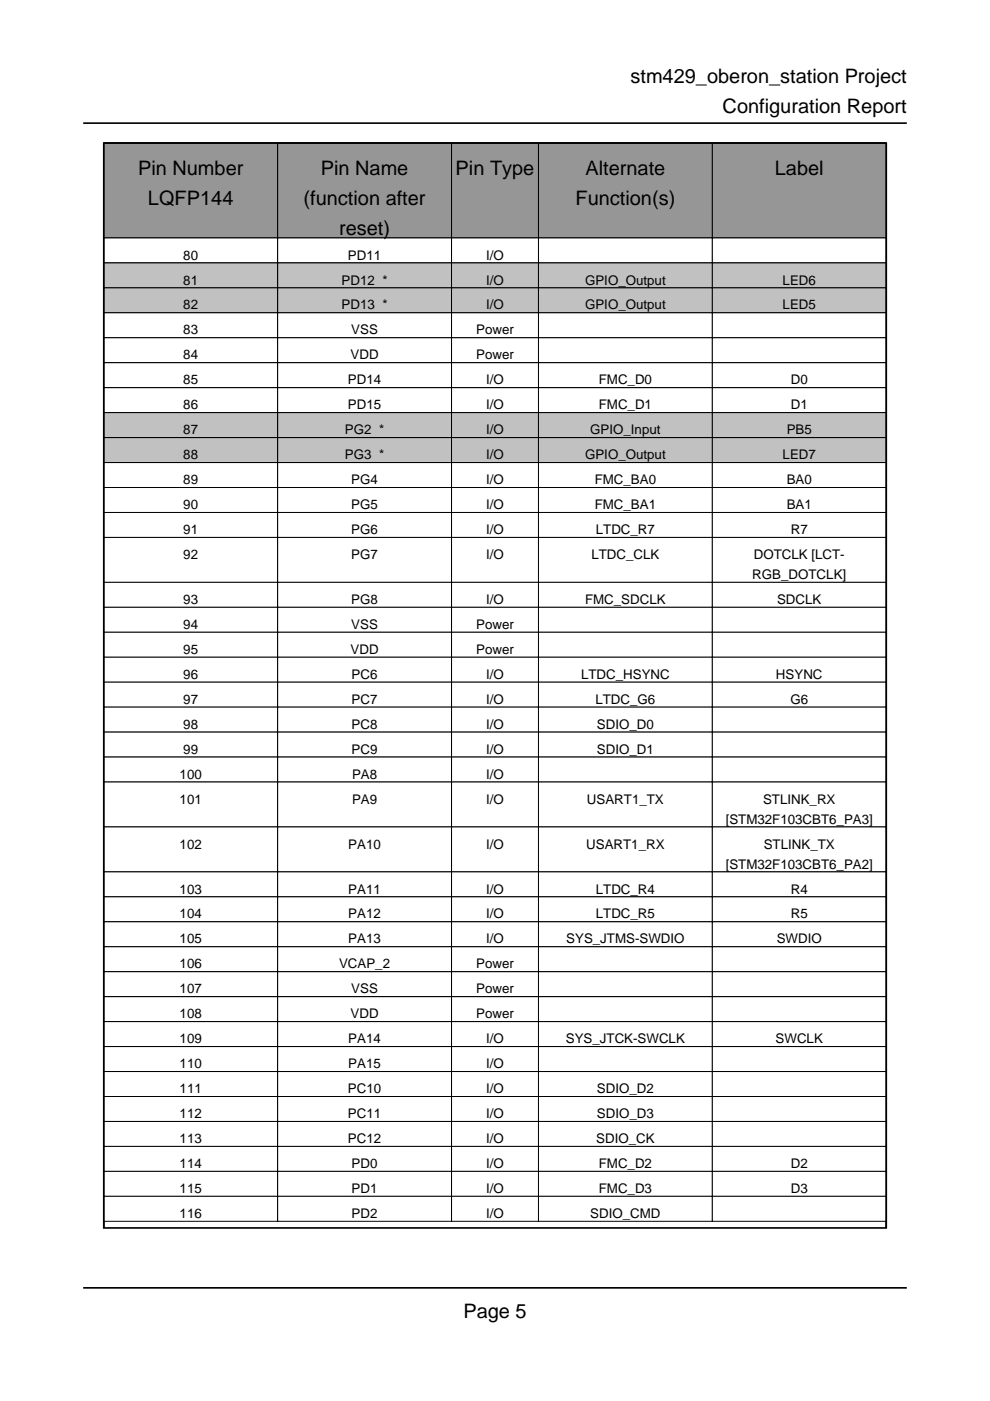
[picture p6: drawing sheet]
<svg xmlns="http://www.w3.org/2000/svg" width="210mm" height="297mm" viewBox="0 0 210 297" stroke-linecap="round" stroke-linejoin="round" font-family="sans-serif">
<defs><g id="words">
<g font-size="4.2">
<text x="133.7" y="17.6">stm429_oberon_station Project</text>
<text x="153.2" y="24">Configuration Report</text>
<text x="29.3" y="37">Pin Number</text>
<text x="68" y="37">Pin Name</text>
<text x="96.6" y="37">Pin Type</text>
<text x="124.1" y="37">Alternate</text>
<text x="164.3" y="37">Label</text>
<text x="31.4" y="43.4">LQFP144</text>
<text x="64.4" y="43.4">(function after</text>
<text x="122" y="43.4">Function(s)</text>
<text x="71.9" y="49.7">reset)</text>
<text x="98.2" y="279.4">Page 5</text>
</g>
<g font-size="2.8">
<text x="38.9" y="55">80</text>
<text x="73.8" y="55">PD11</text>
<text x="103.1" y="55">I/O</text>
<text x="38.9" y="60.3">81</text>
<text x="38.9" y="65.6">82</text>
<text x="72.4" y="60.3">PD12 *</text>
<text x="72.4" y="65.6">PD13 *</text>
<text x="103.1" y="60.3">I/O</text>
<text x="103.1" y="65.6">I/O</text>
<text x="124.1" y="60.3">GPIO_Output</text>
<text x="124.1" y="65.6">GPIO_Output</text>
<text x="165.9" y="60.3">LED6</text>
<text x="165.9" y="65.6">LED5</text>
<text x="38.9" y="70.9">83</text>
<text x="74.5" y="70.9">VSS</text>
<text x="101" y="70.9">Power</text>
<text x="38.9" y="76.2">84</text>
<text x="74.3" y="76.2">VDD</text>
<text x="101" y="76.2">Power</text>
<text x="38.9" y="81.5">85</text>
<text x="73.8" y="81.5">PD14</text>
<text x="103.1" y="81.5">I/O</text>
<text x="127" y="81.5">FMC_D0</text>
<text x="167.7" y="81.5">D0</text>
<text x="38.9" y="86.8">86</text>
<text x="73.8" y="86.8">PD15</text>
<text x="103.1" y="86.8">I/O</text>
<text x="127" y="86.8">FMC_D1</text>
<text x="167.7" y="86.8">D1</text>
<text x="38.9" y="92.1">87</text>
<text x="73.1" y="92.1">PG2 *</text>
<text x="103.1" y="92.1">I/O</text>
<text x="125.1" y="92.1">GPIO_Input</text>
<text x="166.8" y="92.1">PB5</text>
<text x="38.9" y="97.4">88</text>
<text x="73.1" y="97.4">PG3 *</text>
<text x="103.1" y="97.4">I/O</text>
<text x="124.1" y="97.4">GPIO_Output</text>
<text x="165.9" y="97.4">LED7</text>
<text x="38.9" y="102.7">89</text>
<text x="38.9" y="107.9">90</text>
<text x="74.5" y="102.7">PG4</text>
<text x="74.5" y="107.9">PG5</text>
<text x="103.1" y="102.7">I/O</text>
<text x="103.1" y="107.9">I/O</text>
<text x="126.1" y="102.7">FMC_BA0</text>
<text x="126.1" y="107.9">FMC_BA1</text>
<text x="166.8" y="102.7">BA0</text>
<text x="166.8" y="107.9">BA1</text>
<text x="38.9" y="113.2">91</text>
<text x="74.5" y="113.2">PG6</text>
<text x="103.1" y="113.2">I/O</text>
<text x="126.3" y="113.2">LTDC_R7</text>
<text x="167.7" y="113.2">R7</text>
<text x="38.9" y="118.5">92</text>
<text x="74.5" y="118.5">PG7</text>
<text x="103.1" y="118.5">I/O</text>
<text x="125.4" y="118.5">LTDC_CLK</text>
<text x="159.8" y="118.5">DOTCLK [LCT-</text>
<text x="159.5" y="122.8">RGB_DOTCLK]</text>
<text x="38.9" y="128.1">93</text>
<text x="74.5" y="128.1">PG8</text>
<text x="103.1" y="128.1">I/O</text>
<text x="124.1" y="128.1">FMC_SDCLK</text>
<text x="164.8" y="128.1">SDCLK</text>
<text x="38.9" y="133.3">94</text>
<text x="74.5" y="133.3">VSS</text>
<text x="101" y="133.3">Power</text>
<text x="38.9" y="138.6">95</text>
<text x="38.9" y="143.9">96</text>
<text x="74.3" y="138.6">VDD</text>
<text x="74.6" y="143.9">PC6</text>
<text x="101" y="138.6">Power</text>
<text x="103.1" y="143.9">I/O</text>
<text x="123.2" y="143.9">LTDC_HSYNC</text>
<text x="164.5" y="143.9">HSYNC</text>
<text x="38.9" y="149.2">97</text>
<text x="74.6" y="149.2">PC7</text>
<text x="103.1" y="149.2">I/O</text>
<text x="126.2" y="149.2">LTDC_G6</text>
<text x="167.6" y="149.2">G6</text>
<text x="38.9" y="154.5">98</text>
<text x="74.6" y="154.5">PC8</text>
<text x="103.1" y="154.5">I/O</text>
<text x="126.6" y="154.5">SDIO_D0</text>
<text x="38.9" y="159.8">99</text>
<text x="74.6" y="159.8">PC9</text>
<text x="103.1" y="159.8">I/O</text>
<text x="126.6" y="159.8">SDIO_D1</text>
<text x="38.1" y="165.1">100</text>
<text x="74.6" y="165.1">PA8</text>
<text x="103.1" y="165.1">I/O</text>
<text x="38.1" y="170.4">101</text>
<text x="74.6" y="170.4">PA9</text>
<text x="103.1" y="170.4">I/O</text>
<text x="124.4" y="170.4">USART1_TX</text>
<text x="161.8" y="170.4">STLINK_RX</text>
<text x="38.1" y="179.9">102</text>
<text x="73.9" y="179.9">PA10</text>
<text x="103.1" y="179.9">I/O</text>
<text x="124.3" y="179.9">USART1_RX</text>
<text x="153.9" y="174.6">[STM32F103CBT6_PA3]</text>
<text x="161.9" y="179.9">STLINK_TX</text>
<text x="153.9" y="184.1">[STM32F103CBT6_PA2]</text>
<text x="38.1" y="189.4">103</text>
<text x="73.9" y="189.4">PA11</text>
<text x="103.1" y="189.4">I/O</text>
<text x="126.3" y="189.4">LTDC_R4</text>
<text x="167.7" y="189.4">R4</text>
<text x="38.1" y="194.7">104</text>
<text x="73.9" y="194.7">PA12</text>
<text x="103.1" y="194.7">I/O</text>
<text x="126.3" y="194.7">LTDC_R5</text>
<text x="167.7" y="194.7">R5</text>
<text x="38.1" y="200">105</text>
<text x="73.9" y="200">PA13</text>
<text x="103.1" y="200">I/O</text>
<text x="120.1" y="200">SYS_JTMS-SWDIO</text>
<text x="164.7" y="200">SWDIO</text>
<text x="38.1" y="205.3">106</text>
<text x="71.9" y="205.3">VCAP_2</text>
<text x="101" y="205.3">Power</text>
<text x="38.1" y="210.6">107</text>
<text x="38.1" y="215.9">108</text>
<text x="74.3" y="215.9">VDD</text>
<text x="74.5" y="210.6">VSS</text>
<text x="101" y="210.6">Power</text>
<text x="101" y="215.9">Power</text>
<text x="38.1" y="221.2">109</text>
<text x="73.9" y="221.2">PA14</text>
<text x="103.1" y="221.2">I/O</text>
<text x="120" y="221.2">SYS_JTCK-SWCLK</text>
<text x="164.4" y="221.2">SWCLK</text>
<text x="38.1" y="226.5">110</text>
<text x="73.9" y="226.5">PA15</text>
<text x="103.1" y="226.5">I/O</text>
<text x="38.1" y="231.8">111</text>
<text x="73.8" y="231.8">PC10</text>
<text x="103.1" y="231.8">I/O</text>
<text x="126.6" y="231.8">SDIO_D2</text>
<text x="38.1" y="237.1">112</text>
<text x="73.8" y="237.1">PC11</text>
<text x="103.1" y="237.1">I/O</text>
<text x="126.6" y="237.1">SDIO_D3</text>
<text x="38.1" y="242.4">113</text>
<text x="73.8" y="242.4">PC12</text>
<text x="103.1" y="242.4">I/O</text>
<text x="126.4" y="242.4">SDIO_CK</text>
<text x="38.1" y="247.6">114</text>
<text x="74.6" y="247.6">PD0</text>
<text x="103.1" y="247.6">I/O</text>
<text x="127" y="247.6">FMC_D2</text>
<text x="167.7" y="247.6">D2</text>
<text x="38.1" y="252.9">115</text>
<text x="74.6" y="252.9">PD1</text>
<text x="103.1" y="252.9">I/O</text>
<text x="127" y="252.9">FMC_D3</text>
<text x="167.7" y="252.9">D3</text>
<text x="38.1" y="258.2">116</text>
<text x="74.6" y="258.2">PD2</text>
<text x="103.1" y="258.2">I/O</text>
<text x="125.2" y="258.2">SDIO_CMD</text>
</g>
</g></defs>
<path d="M22 260.3v-230h165.9v230" fill="none" stroke="#000" stroke-width=".35"/>
<path d="M22 30.3h36.9v20.1h-36.9z" fill="#90989e"/>
<path d="M22 30.3h36.9v20.1h-36.9z" fill="none" stroke="#000" stroke-width=".21"/>
<path d="M58.9 30.3h36.8v20.1h-36.8z" fill="#90989e"/>
<path d="M58.9 30.3h36.8v20.1h-36.8z" fill="none" stroke="#000" stroke-width=".21"/>
<path d="M95.7 30.3h18.5v20.1h-18.5z" fill="#90989e"/>
<path d="M95.7 30.3h18.5v20.1h-18.5z" fill="none" stroke="#000" stroke-width=".21"/>
<path d="M114.2 30.3h36.8v20.1h-36.8z" fill="#90989e"/>
<path d="M114.2 30.3h36.8v20.1h-36.8z" fill="none" stroke="#000" stroke-width=".21"/>
<path d="M151 30.3h36.9v20.1h-36.9z" fill="#90989e"/>
<path d="M151 30.3h36.9v20.1h-36.9z" fill="none" stroke="#000" stroke-width=".21"/>
<path d="M22 50.4h36.9v5.3h-36.9z" fill="#fff"/>
<path d="M22 50.4h36.9v5.3h-36.9z" fill="none" stroke="#000" stroke-width=".21"/>
<path d="M58.9 50.4h36.8v5.3h-36.8z" fill="#fff"/>
<path d="M58.9 50.4h36.8v5.3h-36.8z" fill="none" stroke="#000" stroke-width=".21"/>
<path d="M95.7 50.4h18.5v5.3h-18.5z" fill="#fff"/>
<path d="M95.7 50.4h18.5v5.3h-18.5z" fill="none" stroke="#000" stroke-width=".21"/>
<path d="M114.2 50.4h36.8v5.3h-36.8z" fill="#fff"/>
<path d="M114.2 50.4h36.8v5.3h-36.8z" fill="none" stroke="#000" stroke-width=".21"/>
<path d="M151 50.4h36.9v5.3h-36.9z" fill="#fff"/>
<path d="M151 50.4h36.9v5.3h-36.9z" fill="none" stroke="#000" stroke-width=".21"/>
<path d="M22 55.7h36.9v5.3h-36.9z" fill="#b9c4ca"/>
<path d="M22 55.7h36.9v5.3h-36.9z" fill="none" stroke="#000" stroke-width=".21"/>
<path d="M58.9 55.7h36.8v5.3h-36.8z" fill="#b9c4ca"/>
<path d="M58.9 55.7h36.8v5.3h-36.8z" fill="none" stroke="#000" stroke-width=".21"/>
<path d="M95.7 55.7h18.5v5.3h-18.5z" fill="#b9c4ca"/>
<path d="M95.7 55.7h18.5v5.3h-18.5z" fill="none" stroke="#000" stroke-width=".21"/>
<path d="M114.2 55.7h36.8v5.3h-36.8z" fill="#b9c4ca"/>
<path d="M114.2 55.7h36.8v5.3h-36.8z" fill="none" stroke="#000" stroke-width=".21"/>
<path d="M151 55.7h36.9v5.3h-36.9z" fill="#b9c4ca"/>
<path d="M151 55.7h36.9v5.3h-36.9z" fill="none" stroke="#000" stroke-width=".21"/>
<path d="M22 61h36.9v5.3h-36.9z" fill="#b9c4ca"/>
<path d="M22 61h36.9v5.3h-36.9z" fill="none" stroke="#000" stroke-width=".21"/>
<path d="M58.9 61h36.8v5.3h-36.8z" fill="#b9c4ca"/>
<path d="M58.9 61h36.8v5.3h-36.8z" fill="none" stroke="#000" stroke-width=".21"/>
<path d="M95.7 61h18.5v5.3h-18.5z" fill="#b9c4ca"/>
<path d="M95.7 61h18.5v5.3h-18.5z" fill="none" stroke="#000" stroke-width=".21"/>
<path d="M114.2 61h36.8v5.3h-36.8z" fill="#b9c4ca"/>
<path d="M114.2 61h36.8v5.3h-36.8z" fill="none" stroke="#000" stroke-width=".21"/>
<path d="M151 61h36.9v5.3h-36.9z" fill="#b9c4ca"/>
<path d="M151 61h36.9v5.3h-36.9z" fill="none" stroke="#000" stroke-width=".21"/>
<path d="M22 66.3h36.9v5.3h-36.9z" fill="#fff"/>
<path d="M22 66.3h36.9v5.3h-36.9z" fill="none" stroke="#000" stroke-width=".21"/>
<path d="M58.9 66.3h36.8v5.3h-36.8z" fill="#fff"/>
<path d="M58.9 66.3h36.8v5.3h-36.8z" fill="none" stroke="#000" stroke-width=".21"/>
<path d="M95.7 66.3h18.5v5.3h-18.5z" fill="#fff"/>
<path d="M95.7 66.3h18.5v5.3h-18.5z" fill="none" stroke="#000" stroke-width=".21"/>
<path d="M114.2 66.3h36.8v5.3h-36.8z" fill="#fff"/>
<path d="M114.2 66.3h36.8v5.3h-36.8z" fill="none" stroke="#000" stroke-width=".21"/>
<path d="M151 66.3h36.9v5.3h-36.9z" fill="#fff"/>
<path d="M151 66.3h36.9v5.3h-36.9z" fill="none" stroke="#000" stroke-width=".21"/>
<path d="M22 71.6h36.9v5.3h-36.9z" fill="#fff"/>
<path d="M22 71.6h36.9v5.3h-36.9z" fill="none" stroke="#000" stroke-width=".21"/>
<path d="M58.9 71.6h36.8v5.3h-36.8z" fill="#fff"/>
<path d="M58.9 71.6h36.8v5.3h-36.8z" fill="none" stroke="#000" stroke-width=".21"/>
<path d="M95.7 71.6h18.5v5.3h-18.5z" fill="#fff"/>
<path d="M95.7 71.6h18.5v5.3h-18.5z" fill="none" stroke="#000" stroke-width=".21"/>
<path d="M114.2 71.6h36.8v5.3h-36.8z" fill="#fff"/>
<path d="M114.2 71.6h36.8v5.3h-36.8z" fill="none" stroke="#000" stroke-width=".21"/>
<path d="M151 71.6h36.9v5.3h-36.9z" fill="#fff"/>
<path d="M151 71.6h36.9v5.3h-36.9z" fill="none" stroke="#000" stroke-width=".21"/>
<path d="M22 76.9h36.9v5.3h-36.9z" fill="#fff"/>
<path d="M22 76.9h36.9v5.3h-36.9z" fill="none" stroke="#000" stroke-width=".21"/>
<path d="M58.9 76.9h36.8v5.3h-36.8z" fill="#fff"/>
<path d="M58.9 76.9h36.8v5.3h-36.8z" fill="none" stroke="#000" stroke-width=".21"/>
<path d="M95.7 76.9h18.5v5.3h-18.5z" fill="#fff"/>
<path d="M95.7 76.9h18.5v5.3h-18.5z" fill="none" stroke="#000" stroke-width=".21"/>
<path d="M114.2 76.9h36.8v5.3h-36.8z" fill="#fff"/>
<path d="M114.2 76.9h36.8v5.3h-36.8z" fill="none" stroke="#000" stroke-width=".21"/>
<path d="M151 76.9h36.9v5.3h-36.9z" fill="#fff"/>
<path d="M151 76.9h36.9v5.3h-36.9z" fill="none" stroke="#000" stroke-width=".21"/>
<path d="M22 82.2h36.9v5.3h-36.9z" fill="#fff"/>
<path d="M22 82.2h36.9v5.3h-36.9z" fill="none" stroke="#000" stroke-width=".21"/>
<path d="M58.9 82.2h36.8v5.3h-36.8z" fill="#fff"/>
<path d="M58.9 82.2h36.8v5.3h-36.8z" fill="none" stroke="#000" stroke-width=".21"/>
<path d="M95.7 82.2h18.5v5.3h-18.5z" fill="#fff"/>
<path d="M95.7 82.2h18.5v5.3h-18.5z" fill="none" stroke="#000" stroke-width=".21"/>
<path d="M114.2 82.2h36.8v5.3h-36.8z" fill="#fff"/>
<path d="M114.2 82.2h36.8v5.3h-36.8z" fill="none" stroke="#000" stroke-width=".21"/>
<path d="M151 82.2h36.9v5.3h-36.9z" fill="#fff"/>
<path d="M151 82.2h36.9v5.3h-36.9z" fill="none" stroke="#000" stroke-width=".21"/>
<path d="M22 87.5h36.9v5.3h-36.9z" fill="#b9c4ca"/>
<path d="M22 87.5h36.9v5.3h-36.9z" fill="none" stroke="#000" stroke-width=".21"/>
<path d="M58.9 87.5h36.8v5.3h-36.8z" fill="#b9c4ca"/>
<path d="M58.9 87.5h36.8v5.3h-36.8z" fill="none" stroke="#000" stroke-width=".21"/>
<path d="M95.7 87.5h18.5v5.3h-18.5z" fill="#b9c4ca"/>
<path d="M95.7 87.5h18.5v5.3h-18.5z" fill="none" stroke="#000" stroke-width=".21"/>
<path d="M114.2 87.5h36.8v5.3h-36.8z" fill="#b9c4ca"/>
<path d="M114.2 87.5h36.8v5.3h-36.8z" fill="none" stroke="#000" stroke-width=".21"/>
<path d="M151 87.5h36.9v5.3h-36.9z" fill="#b9c4ca"/>
<path d="M151 87.5h36.9v5.3h-36.9z" fill="none" stroke="#000" stroke-width=".21"/>
<path d="M22 92.8h36.9v5.3h-36.9z" fill="#b9c4ca"/>
<path d="M22 92.8h36.9v5.3h-36.9z" fill="none" stroke="#000" stroke-width=".21"/>
<path d="M58.9 92.8h36.8v5.3h-36.8z" fill="#b9c4ca"/>
<path d="M58.9 92.8h36.8v5.3h-36.8z" fill="none" stroke="#000" stroke-width=".21"/>
<path d="M95.7 92.8h18.5v5.3h-18.5z" fill="#b9c4ca"/>
<path d="M95.7 92.8h18.5v5.3h-18.5z" fill="none" stroke="#000" stroke-width=".21"/>
<path d="M114.2 92.8h36.8v5.3h-36.8z" fill="#b9c4ca"/>
<path d="M114.2 92.8h36.8v5.3h-36.8z" fill="none" stroke="#000" stroke-width=".21"/>
<path d="M151 92.8h36.9v5.3h-36.9z" fill="#b9c4ca"/>
<path d="M151 92.8h36.9v5.3h-36.9z" fill="none" stroke="#000" stroke-width=".21"/>
<path d="M22 98.1h36.9v5.3h-36.9z" fill="#fff"/>
<path d="M22 98.1h36.9v5.3h-36.9z" fill="none" stroke="#000" stroke-width=".21"/>
<path d="M58.9 98.1h36.8v5.3h-36.8z" fill="#fff"/>
<path d="M58.9 98.1h36.8v5.3h-36.8z" fill="none" stroke="#000" stroke-width=".21"/>
<path d="M95.7 98.1h18.5v5.3h-18.5z" fill="#fff"/>
<path d="M95.7 98.1h18.5v5.3h-18.5z" fill="none" stroke="#000" stroke-width=".21"/>
<path d="M114.2 98.1h36.8v5.3h-36.8z" fill="#fff"/>
<path d="M114.2 98.1h36.8v5.3h-36.8z" fill="none" stroke="#000" stroke-width=".21"/>
<path d="M151 98.1h36.9v5.3h-36.9z" fill="#fff"/>
<path d="M151 98.1h36.9v5.3h-36.9z" fill="none" stroke="#000" stroke-width=".21"/>
<path d="M22 103.4h36.9v5.3h-36.9z" fill="#fff"/>
<path d="M22 103.4h36.9v5.3h-36.9z" fill="none" stroke="#000" stroke-width=".21"/>
<path d="M58.9 103.4h36.8v5.3h-36.8z" fill="#fff"/>
<path d="M58.9 103.4h36.8v5.3h-36.8z" fill="none" stroke="#000" stroke-width=".21"/>
<path d="M95.7 103.4h18.5v5.3h-18.5z" fill="#fff"/>
<path d="M95.7 103.4h18.5v5.3h-18.5z" fill="none" stroke="#000" stroke-width=".21"/>
<path d="M114.2 103.4h36.8v5.3h-36.8z" fill="#fff"/>
<path d="M114.2 103.4h36.8v5.3h-36.8z" fill="none" stroke="#000" stroke-width=".21"/>
<path d="M151 103.4h36.9v5.3h-36.9z" fill="#fff"/>
<path d="M151 103.4h36.9v5.3h-36.9z" fill="none" stroke="#000" stroke-width=".21"/>
<path d="M22 108.7h36.9v5.2h-36.9z" fill="#fff"/>
<path d="M22 108.7h36.9v5.2h-36.9z" fill="none" stroke="#000" stroke-width=".21"/>
<path d="M58.9 108.7h36.8v5.2h-36.8z" fill="#fff"/>
<path d="M58.9 108.7h36.8v5.2h-36.8z" fill="none" stroke="#000" stroke-width=".21"/>
<path d="M95.7 108.7h18.5v5.2h-18.5z" fill="#fff"/>
<path d="M95.7 108.7h18.5v5.2h-18.5z" fill="none" stroke="#000" stroke-width=".21"/>
<path d="M114.2 108.7h36.8v5.2h-36.8z" fill="#fff"/>
<path d="M114.2 108.7h36.8v5.2h-36.8z" fill="none" stroke="#000" stroke-width=".21"/>
<path d="M151 108.7h36.9v5.2h-36.9z" fill="#fff"/>
<path d="M151 108.7h36.9v5.2h-36.9z" fill="none" stroke="#000" stroke-width=".21"/>
<path d="M22 113.9h36.9v9.6h-36.9z" fill="#fff"/>
<path d="M22 113.9h36.9v9.6h-36.9z" fill="none" stroke="#000" stroke-width=".21"/>
<path d="M58.9 113.9h36.8v9.6h-36.8z" fill="#fff"/>
<path d="M58.9 113.9h36.8v9.6h-36.8z" fill="none" stroke="#000" stroke-width=".21"/>
<path d="M95.7 113.9h18.5v9.6h-18.5z" fill="#fff"/>
<path d="M95.7 113.9h18.5v9.6h-18.5z" fill="none" stroke="#000" stroke-width=".21"/>
<path d="M114.2 113.9h36.8v9.6h-36.8z" fill="#fff"/>
<path d="M114.2 113.9h36.8v9.6h-36.8z" fill="none" stroke="#000" stroke-width=".21"/>
<path d="M151 113.9h36.9v9.6h-36.9z" fill="#fff"/>
<path d="M151 113.9h36.9v9.6h-36.9z" fill="none" stroke="#000" stroke-width=".21"/>
<path d="M22 123.5h36.9v5.3h-36.9z" fill="#fff"/>
<path d="M22 123.5h36.9v5.3h-36.9z" fill="none" stroke="#000" stroke-width=".21"/>
<path d="M58.9 123.5h36.8v5.3h-36.8z" fill="#fff"/>
<path d="M58.9 123.5h36.8v5.3h-36.8z" fill="none" stroke="#000" stroke-width=".21"/>
<path d="M95.7 123.5h18.5v5.3h-18.5z" fill="#fff"/>
<path d="M95.7 123.5h18.5v5.3h-18.5z" fill="none" stroke="#000" stroke-width=".21"/>
<path d="M114.2 123.5h36.8v5.3h-36.8z" fill="#fff"/>
<path d="M114.2 123.5h36.8v5.3h-36.8z" fill="none" stroke="#000" stroke-width=".21"/>
<path d="M151 123.5h36.9v5.3h-36.9z" fill="#fff"/>
<path d="M151 123.5h36.9v5.3h-36.9z" fill="none" stroke="#000" stroke-width=".21"/>
<path d="M22 128.8h36.9v5.3h-36.9z" fill="#fff"/>
<path d="M22 128.8h36.9v5.3h-36.9z" fill="none" stroke="#000" stroke-width=".21"/>
<path d="M58.9 128.8h36.8v5.3h-36.8z" fill="#fff"/>
<path d="M58.9 128.8h36.8v5.3h-36.8z" fill="none" stroke="#000" stroke-width=".21"/>
<path d="M95.7 128.8h18.5v5.3h-18.5z" fill="#fff"/>
<path d="M95.7 128.8h18.5v5.3h-18.5z" fill="none" stroke="#000" stroke-width=".21"/>
<path d="M114.2 128.8h36.8v5.3h-36.8z" fill="#fff"/>
<path d="M114.2 128.8h36.8v5.3h-36.8z" fill="none" stroke="#000" stroke-width=".21"/>
<path d="M151 128.8h36.9v5.3h-36.9z" fill="#fff"/>
<path d="M151 128.8h36.9v5.3h-36.9z" fill="none" stroke="#000" stroke-width=".21"/>
<path d="M22 134.1h36.9v5.2h-36.9z" fill="#fff"/>
<path d="M22 134.1h36.9v5.2h-36.9z" fill="none" stroke="#000" stroke-width=".21"/>
<path d="M58.9 134.1h36.8v5.2h-36.8z" fill="#fff"/>
<path d="M58.9 134.1h36.8v5.2h-36.8z" fill="none" stroke="#000" stroke-width=".21"/>
<path d="M95.7 134.1h18.5v5.2h-18.5z" fill="#fff"/>
<path d="M95.7 134.1h18.5v5.2h-18.5z" fill="none" stroke="#000" stroke-width=".21"/>
<path d="M114.2 134.1h36.8v5.2h-36.8z" fill="#fff"/>
<path d="M114.2 134.1h36.8v5.2h-36.8z" fill="none" stroke="#000" stroke-width=".21"/>
<path d="M151 134.1h36.9v5.2h-36.9z" fill="#fff"/>
<path d="M151 134.1h36.9v5.2h-36.9z" fill="none" stroke="#000" stroke-width=".21"/>
<path d="M22 139.3h36.9v5.3h-36.9z" fill="#fff"/>
<path d="M22 139.3h36.9v5.3h-36.9z" fill="none" stroke="#000" stroke-width=".21"/>
<path d="M58.9 139.3h36.8v5.3h-36.8z" fill="#fff"/>
<path d="M58.9 139.3h36.8v5.3h-36.8z" fill="none" stroke="#000" stroke-width=".21"/>
<path d="M95.7 139.3h18.5v5.3h-18.5z" fill="#fff"/>
<path d="M95.7 139.3h18.5v5.3h-18.5z" fill="none" stroke="#000" stroke-width=".21"/>
<path d="M114.2 139.3h36.8v5.3h-36.8z" fill="#fff"/>
<path d="M114.2 139.3h36.8v5.3h-36.8z" fill="none" stroke="#000" stroke-width=".21"/>
<path d="M151 139.3h36.9v5.3h-36.9z" fill="#fff"/>
<path d="M151 139.3h36.9v5.3h-36.9z" fill="none" stroke="#000" stroke-width=".21"/>
<path d="M22 144.6h36.9v5.3h-36.9z" fill="#fff"/>
<path d="M22 144.6h36.9v5.3h-36.9z" fill="none" stroke="#000" stroke-width=".21"/>
<path d="M58.9 144.6h36.8v5.3h-36.8z" fill="#fff"/>
<path d="M58.9 144.6h36.8v5.3h-36.8z" fill="none" stroke="#000" stroke-width=".21"/>
<path d="M95.7 144.6h18.5v5.3h-18.5z" fill="#fff"/>
<path d="M95.7 144.6h18.5v5.3h-18.5z" fill="none" stroke="#000" stroke-width=".21"/>
<path d="M114.2 144.6h36.8v5.3h-36.8z" fill="#fff"/>
<path d="M114.2 144.6h36.8v5.3h-36.8z" fill="none" stroke="#000" stroke-width=".21"/>
<path d="M151 144.6h36.9v5.3h-36.9z" fill="#fff"/>
<path d="M151 144.6h36.9v5.3h-36.9z" fill="none" stroke="#000" stroke-width=".21"/>
<path d="M22 149.9h36.9v5.3h-36.9z" fill="#fff"/>
<path d="M22 149.9h36.9v5.3h-36.9z" fill="none" stroke="#000" stroke-width=".21"/>
<path d="M58.9 149.9h36.8v5.3h-36.8z" fill="#fff"/>
<path d="M58.9 149.9h36.8v5.3h-36.8z" fill="none" stroke="#000" stroke-width=".21"/>
<path d="M95.7 149.9h18.5v5.3h-18.5z" fill="#fff"/>
<path d="M95.7 149.9h18.5v5.3h-18.5z" fill="none" stroke="#000" stroke-width=".21"/>
<path d="M114.2 149.9h36.8v5.3h-36.8z" fill="#fff"/>
<path d="M114.2 149.9h36.8v5.3h-36.8z" fill="none" stroke="#000" stroke-width=".21"/>
<path d="M151 149.9h36.9v5.3h-36.9z" fill="#fff"/>
<path d="M151 149.9h36.9v5.3h-36.9z" fill="none" stroke="#000" stroke-width=".21"/>
<path d="M22 155.2h36.9v5.3h-36.9z" fill="#fff"/>
<path d="M22 155.2h36.9v5.3h-36.9z" fill="none" stroke="#000" stroke-width=".21"/>
<path d="M58.9 155.2h36.8v5.3h-36.8z" fill="#fff"/>
<path d="M58.9 155.2h36.8v5.3h-36.8z" fill="none" stroke="#000" stroke-width=".21"/>
<path d="M95.7 155.2h18.5v5.3h-18.5z" fill="#fff"/>
<path d="M95.7 155.2h18.5v5.3h-18.5z" fill="none" stroke="#000" stroke-width=".21"/>
<path d="M114.2 155.2h36.8v5.3h-36.8z" fill="#fff"/>
<path d="M114.2 155.2h36.8v5.3h-36.8z" fill="none" stroke="#000" stroke-width=".21"/>
<path d="M151 155.2h36.9v5.3h-36.9z" fill="#fff"/>
<path d="M151 155.2h36.9v5.3h-36.9z" fill="none" stroke="#000" stroke-width=".21"/>
<path d="M22 160.5h36.9v5.3h-36.9z" fill="#fff"/>
<path d="M22 160.5h36.9v5.3h-36.9z" fill="none" stroke="#000" stroke-width=".21"/>
<path d="M58.9 160.5h36.8v5.3h-36.8z" fill="#fff"/>
<path d="M58.9 160.5h36.8v5.3h-36.8z" fill="none" stroke="#000" stroke-width=".21"/>
<path d="M95.7 160.5h18.5v5.3h-18.5z" fill="#fff"/>
<path d="M95.7 160.5h18.5v5.3h-18.5z" fill="none" stroke="#000" stroke-width=".21"/>
<path d="M114.2 160.5h36.8v5.3h-36.8z" fill="#fff"/>
<path d="M114.2 160.5h36.8v5.3h-36.8z" fill="none" stroke="#000" stroke-width=".21"/>
<path d="M151 160.5h36.9v5.3h-36.9z" fill="#fff"/>
<path d="M151 160.5h36.9v5.3h-36.9z" fill="none" stroke="#000" stroke-width=".21"/>
<path d="M22 165.8h36.9v9.5h-36.9z" fill="#fff"/>
<path d="M22 165.8h36.9v9.5h-36.9z" fill="none" stroke="#000" stroke-width=".21"/>
<path d="M58.9 165.8h36.8v9.5h-36.8z" fill="#fff"/>
<path d="M58.9 165.8h36.8v9.5h-36.8z" fill="none" stroke="#000" stroke-width=".21"/>
<path d="M95.7 165.8h18.5v9.5h-18.5z" fill="#fff"/>
<path d="M95.7 165.8h18.5v9.5h-18.5z" fill="none" stroke="#000" stroke-width=".21"/>
<path d="M114.2 165.8h36.8v9.5h-36.8z" fill="#fff"/>
<path d="M114.2 165.8h36.8v9.5h-36.8z" fill="none" stroke="#000" stroke-width=".21"/>
<path d="M151 165.8h36.9v9.5h-36.9z" fill="#fff"/>
<path d="M151 165.8h36.9v9.5h-36.9z" fill="none" stroke="#000" stroke-width=".21"/>
<path d="M22 175.3h36.9v9.6h-36.9z" fill="#fff"/>
<path d="M22 175.3h36.9v9.6h-36.9z" fill="none" stroke="#000" stroke-width=".21"/>
<path d="M58.9 175.3h36.8v9.6h-36.8z" fill="#fff"/>
<path d="M58.9 175.3h36.8v9.6h-36.8z" fill="none" stroke="#000" stroke-width=".21"/>
<path d="M95.7 175.3h18.5v9.6h-18.5z" fill="#fff"/>
<path d="M95.7 175.3h18.5v9.6h-18.5z" fill="none" stroke="#000" stroke-width=".21"/>
<path d="M114.2 175.3h36.8v9.6h-36.8z" fill="#fff"/>
<path d="M114.2 175.3h36.8v9.6h-36.8z" fill="none" stroke="#000" stroke-width=".21"/>
<path d="M151 175.3h36.9v9.6h-36.9z" fill="#fff"/>
<path d="M151 175.3h36.9v9.6h-36.9z" fill="none" stroke="#000" stroke-width=".21"/>
<path d="M22 184.9h36.9v5.2h-36.9z" fill="#fff"/>
<path d="M22 184.9h36.9v5.2h-36.9z" fill="none" stroke="#000" stroke-width=".21"/>
<path d="M58.9 184.9h36.8v5.2h-36.8z" fill="#fff"/>
<path d="M58.9 184.9h36.8v5.2h-36.8z" fill="none" stroke="#000" stroke-width=".21"/>
<path d="M95.7 184.9h18.5v5.2h-18.5z" fill="#fff"/>
<path d="M95.7 184.9h18.5v5.2h-18.5z" fill="none" stroke="#000" stroke-width=".21"/>
<path d="M114.2 184.9h36.8v5.2h-36.8z" fill="#fff"/>
<path d="M114.2 184.9h36.8v5.2h-36.8z" fill="none" stroke="#000" stroke-width=".21"/>
<path d="M151 184.9h36.9v5.2h-36.9z" fill="#fff"/>
<path d="M151 184.9h36.9v5.2h-36.9z" fill="none" stroke="#000" stroke-width=".21"/>
<path d="M22 190.1h36.9v5.3h-36.9z" fill="#fff"/>
<path d="M22 190.1h36.9v5.3h-36.9z" fill="none" stroke="#000" stroke-width=".21"/>
<path d="M58.9 190.1h36.8v5.3h-36.8z" fill="#fff"/>
<path d="M58.9 190.1h36.8v5.3h-36.8z" fill="none" stroke="#000" stroke-width=".21"/>
<path d="M95.7 190.1h18.5v5.3h-18.5z" fill="#fff"/>
<path d="M95.7 190.1h18.5v5.3h-18.5z" fill="none" stroke="#000" stroke-width=".21"/>
<path d="M114.2 190.1h36.8v5.3h-36.8z" fill="#fff"/>
<path d="M114.2 190.1h36.8v5.3h-36.8z" fill="none" stroke="#000" stroke-width=".21"/>
<path d="M151 190.1h36.9v5.3h-36.9z" fill="#fff"/>
<path d="M151 190.1h36.9v5.3h-36.9z" fill="none" stroke="#000" stroke-width=".21"/>
<path d="M22 195.4h36.9v5.3h-36.9z" fill="#fff"/>
<path d="M22 195.4h36.9v5.3h-36.9z" fill="none" stroke="#000" stroke-width=".21"/>
<path d="M58.9 195.4h36.8v5.3h-36.8z" fill="#fff"/>
<path d="M58.9 195.4h36.8v5.3h-36.8z" fill="none" stroke="#000" stroke-width=".21"/>
<path d="M95.7 195.4h18.5v5.3h-18.5z" fill="#fff"/>
<path d="M95.7 195.4h18.5v5.3h-18.5z" fill="none" stroke="#000" stroke-width=".21"/>
<path d="M114.2 195.4h36.8v5.3h-36.8z" fill="#fff"/>
<path d="M114.2 195.4h36.8v5.3h-36.8z" fill="none" stroke="#000" stroke-width=".21"/>
<path d="M151 195.4h36.9v5.3h-36.9z" fill="#fff"/>
<path d="M151 195.4h36.9v5.3h-36.9z" fill="none" stroke="#000" stroke-width=".21"/>
<path d="M22 200.7h36.9v5.3h-36.9z" fill="#fff"/>
<path d="M22 200.7h36.9v5.3h-36.9z" fill="none" stroke="#000" stroke-width=".21"/>
<path d="M58.9 200.7h36.8v5.3h-36.8z" fill="#fff"/>
<path d="M58.9 200.7h36.8v5.3h-36.8z" fill="none" stroke="#000" stroke-width=".21"/>
<path d="M95.7 200.7h18.5v5.3h-18.5z" fill="#fff"/>
<path d="M95.7 200.7h18.5v5.3h-18.5z" fill="none" stroke="#000" stroke-width=".21"/>
<path d="M114.2 200.7h36.8v5.3h-36.8z" fill="#fff"/>
<path d="M114.2 200.7h36.8v5.3h-36.8z" fill="none" stroke="#000" stroke-width=".21"/>
<path d="M151 200.7h36.9v5.3h-36.9z" fill="#fff"/>
<path d="M151 200.7h36.9v5.3h-36.9z" fill="none" stroke="#000" stroke-width=".21"/>
<path d="M22 206h36.9v5.3h-36.9z" fill="#fff"/>
<path d="M22 206h36.9v5.3h-36.9z" fill="none" stroke="#000" stroke-width=".21"/>
<path d="M58.9 206h36.8v5.3h-36.8z" fill="#fff"/>
<path d="M58.9 206h36.8v5.3h-36.8z" fill="none" stroke="#000" stroke-width=".21"/>
<path d="M95.7 206h18.5v5.3h-18.5z" fill="#fff"/>
<path d="M95.7 206h18.5v5.3h-18.5z" fill="none" stroke="#000" stroke-width=".21"/>
<path d="M114.2 206h36.8v5.3h-36.8z" fill="#fff"/>
<path d="M114.2 206h36.8v5.3h-36.8z" fill="none" stroke="#000" stroke-width=".21"/>
<path d="M151 206h36.9v5.3h-36.9z" fill="#fff"/>
<path d="M151 206h36.9v5.3h-36.9z" fill="none" stroke="#000" stroke-width=".21"/>
<path d="M22 211.3h36.9v5.3h-36.9z" fill="#fff"/>
<path d="M22 211.3h36.9v5.3h-36.9z" fill="none" stroke="#000" stroke-width=".21"/>
<path d="M58.9 211.3h36.8v5.3h-36.8z" fill="#fff"/>
<path d="M58.9 211.3h36.8v5.3h-36.8z" fill="none" stroke="#000" stroke-width=".21"/>
<path d="M95.7 211.3h18.5v5.3h-18.5z" fill="#fff"/>
<path d="M95.7 211.3h18.5v5.3h-18.5z" fill="none" stroke="#000" stroke-width=".21"/>
<path d="M114.2 211.3h36.8v5.3h-36.8z" fill="#fff"/>
<path d="M114.2 211.3h36.8v5.3h-36.8z" fill="none" stroke="#000" stroke-width=".21"/>
<path d="M151 211.3h36.9v5.3h-36.9z" fill="#fff"/>
<path d="M151 211.3h36.9v5.3h-36.9z" fill="none" stroke="#000" stroke-width=".21"/>
<path d="M22 216.6h36.9v5.3h-36.9z" fill="#fff"/>
<path d="M22 216.6h36.9v5.3h-36.9z" fill="none" stroke="#000" stroke-width=".21"/>
<path d="M58.9 216.6h36.8v5.3h-36.8z" fill="#fff"/>
<path d="M58.9 216.6h36.8v5.3h-36.8z" fill="none" stroke="#000" stroke-width=".21"/>
<path d="M95.7 216.6h18.5v5.3h-18.5z" fill="#fff"/>
<path d="M95.7 216.6h18.5v5.3h-18.5z" fill="none" stroke="#000" stroke-width=".21"/>
<path d="M114.2 216.6h36.8v5.3h-36.8z" fill="#fff"/>
<path d="M114.2 216.6h36.8v5.3h-36.8z" fill="none" stroke="#000" stroke-width=".21"/>
<path d="M151 216.6h36.9v5.3h-36.9z" fill="#fff"/>
<path d="M151 216.6h36.9v5.3h-36.9z" fill="none" stroke="#000" stroke-width=".21"/>
<path d="M22 221.9h36.9v5.3h-36.9z" fill="#fff"/>
<path d="M22 221.9h36.9v5.3h-36.9z" fill="none" stroke="#000" stroke-width=".21"/>
<path d="M58.9 221.9h36.8v5.3h-36.8z" fill="#fff"/>
<path d="M58.9 221.9h36.8v5.3h-36.8z" fill="none" stroke="#000" stroke-width=".21"/>
<path d="M95.7 221.9h18.5v5.3h-18.5z" fill="#fff"/>
<path d="M95.7 221.9h18.5v5.3h-18.5z" fill="none" stroke="#000" stroke-width=".21"/>
<path d="M114.2 221.9h36.8v5.3h-36.8z" fill="#fff"/>
<path d="M114.2 221.9h36.8v5.3h-36.8z" fill="none" stroke="#000" stroke-width=".21"/>
<path d="M151 221.9h36.9v5.3h-36.9z" fill="#fff"/>
<path d="M151 221.9h36.9v5.3h-36.9z" fill="none" stroke="#000" stroke-width=".21"/>
<path d="M22 227.2h36.9v5.3h-36.9z" fill="#fff"/>
<path d="M22 227.2h36.9v5.3h-36.9z" fill="none" stroke="#000" stroke-width=".21"/>
<path d="M58.9 227.2h36.8v5.3h-36.8z" fill="#fff"/>
<path d="M58.9 227.2h36.8v5.3h-36.8z" fill="none" stroke="#000" stroke-width=".21"/>
<path d="M95.7 227.2h18.5v5.3h-18.5z" fill="#fff"/>
<path d="M95.7 227.2h18.5v5.3h-18.5z" fill="none" stroke="#000" stroke-width=".21"/>
<path d="M114.2 227.2h36.8v5.3h-36.8z" fill="#fff"/>
<path d="M114.2 227.2h36.8v5.3h-36.8z" fill="none" stroke="#000" stroke-width=".21"/>
<path d="M151 227.2h36.9v5.3h-36.9z" fill="#fff"/>
<path d="M151 227.2h36.9v5.3h-36.9z" fill="none" stroke="#000" stroke-width=".21"/>
<path d="M22 232.5h36.9v5.3h-36.9z" fill="#fff"/>
<path d="M22 232.5h36.9v5.3h-36.9z" fill="none" stroke="#000" stroke-width=".21"/>
<path d="M58.9 232.5h36.8v5.3h-36.8z" fill="#fff"/>
<path d="M58.9 232.5h36.8v5.3h-36.8z" fill="none" stroke="#000" stroke-width=".21"/>
<path d="M95.7 232.5h18.5v5.3h-18.5z" fill="#fff"/>
<path d="M95.7 232.5h18.5v5.3h-18.5z" fill="none" stroke="#000" stroke-width=".21"/>
<path d="M114.2 232.5h36.8v5.3h-36.8z" fill="#fff"/>
<path d="M114.2 232.5h36.8v5.3h-36.8z" fill="none" stroke="#000" stroke-width=".21"/>
<path d="M151 232.5h36.9v5.3h-36.9z" fill="#fff"/>
<path d="M151 232.5h36.9v5.3h-36.9z" fill="none" stroke="#000" stroke-width=".21"/>
<path d="M22 237.8h36.9v5.3h-36.9z" fill="#fff"/>
<path d="M22 237.8h36.9v5.3h-36.9z" fill="none" stroke="#000" stroke-width=".21"/>
<path d="M58.9 237.8h36.8v5.3h-36.8z" fill="#fff"/>
<path d="M58.9 237.8h36.8v5.3h-36.8z" fill="none" stroke="#000" stroke-width=".21"/>
<path d="M95.7 237.8h18.5v5.3h-18.5z" fill="#fff"/>
<path d="M95.7 237.8h18.5v5.3h-18.5z" fill="none" stroke="#000" stroke-width=".21"/>
<path d="M114.2 237.8h36.8v5.3h-36.8z" fill="#fff"/>
<path d="M114.2 237.8h36.8v5.3h-36.8z" fill="none" stroke="#000" stroke-width=".21"/>
<path d="M151 237.8h36.9v5.3h-36.9z" fill="#fff"/>
<path d="M151 237.8h36.9v5.3h-36.9z" fill="none" stroke="#000" stroke-width=".21"/>
<path d="M22 243.1h36.9v5.3h-36.9z" fill="#fff"/>
<path d="M22 243.1h36.9v5.3h-36.9z" fill="none" stroke="#000" stroke-width=".21"/>
<path d="M58.9 243.1h36.8v5.3h-36.8z" fill="#fff"/>
<path d="M58.9 243.1h36.8v5.3h-36.8z" fill="none" stroke="#000" stroke-width=".21"/>
<path d="M95.7 243.1h18.5v5.3h-18.5z" fill="#fff"/>
<path d="M95.7 243.1h18.5v5.3h-18.5z" fill="none" stroke="#000" stroke-width=".21"/>
<path d="M114.2 243.1h36.8v5.3h-36.8z" fill="#fff"/>
<path d="M114.2 243.1h36.8v5.3h-36.8z" fill="none" stroke="#000" stroke-width=".21"/>
<path d="M151 243.1h36.9v5.3h-36.9z" fill="#fff"/>
<path d="M151 243.1h36.9v5.3h-36.9z" fill="none" stroke="#000" stroke-width=".21"/>
<path d="M22 248.4h36.9v5.2h-36.9z" fill="#fff"/>
<path d="M22 248.4h36.9v5.2h-36.9z" fill="none" stroke="#000" stroke-width=".21"/>
<path d="M58.9 248.4h36.8v5.2h-36.8z" fill="#fff"/>
<path d="M58.9 248.4h36.8v5.2h-36.8z" fill="none" stroke="#000" stroke-width=".21"/>
<path d="M95.7 248.4h18.5v5.2h-18.5z" fill="#fff"/>
<path d="M95.7 248.4h18.5v5.2h-18.5z" fill="none" stroke="#000" stroke-width=".21"/>
<path d="M114.2 248.4h36.8v5.2h-36.8z" fill="#fff"/>
<path d="M114.2 248.4h36.8v5.2h-36.8z" fill="none" stroke="#000" stroke-width=".21"/>
<path d="M151 248.4h36.9v5.2h-36.9z" fill="#fff"/>
<path d="M151 248.4h36.9v5.2h-36.9z" fill="none" stroke="#000" stroke-width=".21"/>
<path d="M22 253.6h36.9v5.3h-36.9z" fill="#fff"/>
<path d="M22 253.6h36.9v5.3h-36.9z" fill="none" stroke="#000" stroke-width=".21"/>
<path d="M58.9 253.6h36.8v5.3h-36.8z" fill="#fff"/>
<path d="M58.9 253.6h36.8v5.3h-36.8z" fill="none" stroke="#000" stroke-width=".21"/>
<path d="M95.7 253.6h18.5v5.3h-18.5z" fill="#fff"/>
<path d="M95.7 253.6h18.5v5.3h-18.5z" fill="none" stroke="#000" stroke-width=".21"/>
<path d="M114.2 253.6h36.8v5.3h-36.8z" fill="#fff"/>
<path d="M114.2 253.6h36.8v5.3h-36.8z" fill="none" stroke="#000" stroke-width=".21"/>
<path d="M151 253.6h36.9v5.3h-36.9z" fill="#fff"/>
<path d="M151 253.6h36.9v5.3h-36.9z" fill="none" stroke="#000" stroke-width=".21"/>
<path d="M17.6 26.1h174.7M22 30.3h165.9v230h-165.9zM17.6 273h174.7" fill="none" stroke="#000" stroke-width=".35"/>
<use href="#words"/>
</svg>
